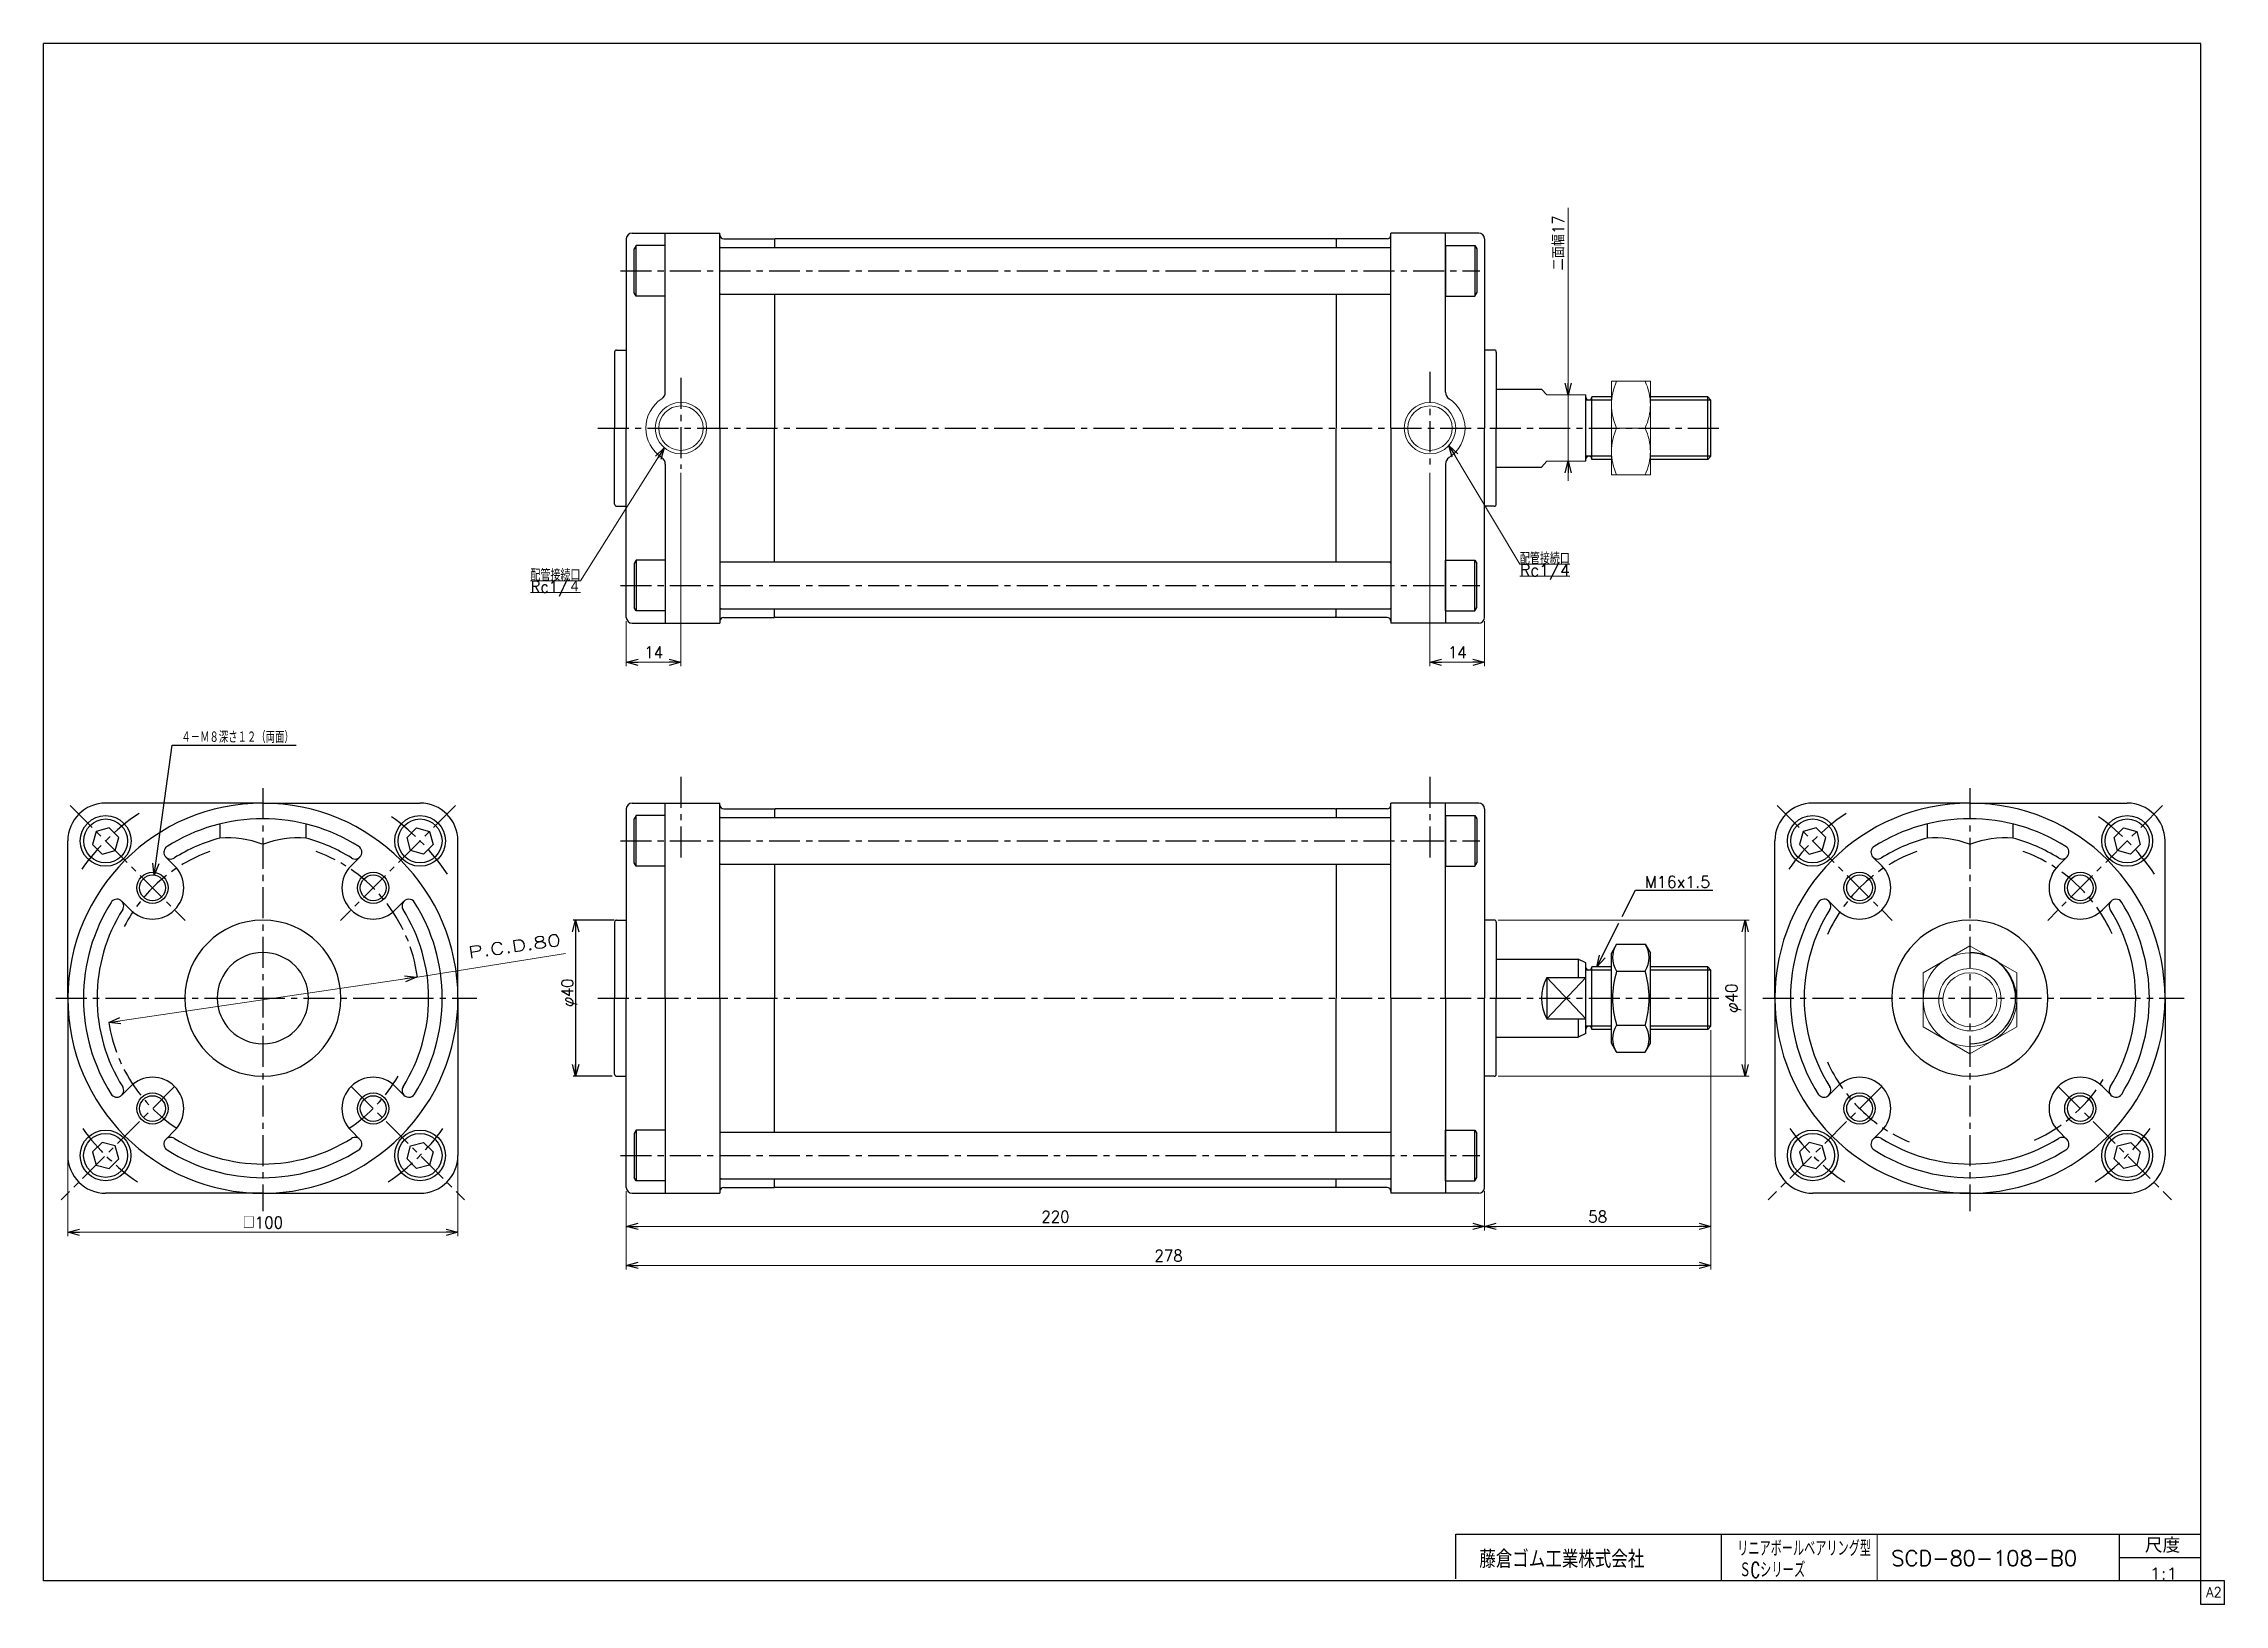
# Model space of a CAD drawing. Header units: millimetres. Extents: x -272 to 287, y -200 to 200.
import ezdxf
from ezdxf.enums import TextEntityAlignment as Align

# ---------------------------------------------------------------- set-up
doc = ezdxf.new("R2010")
doc.units = ezdxf.units.MM
doc.header["$LTSCALE"] = 0.25
doc.linetypes.add('CENTER', pattern=[50.8, 31.75, -6.35, 6.35, -6.35])
doc.layers.add('ZUWAKU', color=7, linetype='Continuous')
doc.styles.add('FdaStyle0', font='txt.shx', dxfattribs={"width": 0.9375, "bigfont": 'bigfont'})
doc.dimstyles.new('DaDimRotatedStyle', dxfattribs={"dimtxt": 3, "dimasz": 3.000002, "dimexe": 1, "dimexo": 1, "dimgap": 1, "dimtad": 3, "dimdsep": 46, "dimtxsty": 'FdaStyle0', "dimblk1": 'OPEN30', "dimblk2": 'OPEN30', "dimsah": 1, "dimcen": 0.09, "dimclrd": 4, "dimclre": 4, "dimclrt": 4, "dimadec": 0, "dimazin": 2, "dimtfac": 1, "dimtdec": 4, "dimtmove": 0, "dimatfit": 0, "dimfxl": 1, "dimarcsym": 0})

msp = doc.modelspace()

# ---------------------------------------------------------------- texts
at = {"color": 4, "style": 'FdaStyle0'}
for s, height, width, p, p2 in [('４－Ｍ８深さ１２（両面）', 3, 0.666667, (-236.685, 20.778), (-207.885, 20.778)), ('M16x1.5', 3, 0.8, (138.432, -16.329), (155.232, -16.329)), ('リニアボールベアリング型', 4, 0.543582, (162.123, -187.662), (196.423, -187.662)), ('ＳCシリーズ', 4, 0.563333, (162.683, -193.168), (179.583, -193.168)), ('SCD-80-108-B0', 4, 0.82069, (201.621, -190.15), (249.221, -190.15)), ('1:1', 3, 0.8, (267.818, -193.595), (275.018, -193.595))]:
    msp.add_text(s, height=height, dxfattribs=dict(at, width=width)).set_placement(p, p2, align=Align.FIT)
msp.add_text('P.C.D.80', height=3, rotation=8, dxfattribs=at).set_placement((-162.949, -34.451), (-139.182, -31.111), align=Align.FIT)
at = {"color": 4, "style": 'FdaStyle0', "width": 0.75}
msp.add_text('φ40', height=3, rotation=90, dxfattribs=at).set_placement((-136.24, -46.841), (-136.24, -39.641), align=Align.FIT)
at = {"layer": 'ZUWAKU', "color": 4, "style": 'FdaStyle0'}
for s, height, width, p, p2 in [('尺度', 3.8, 0.749175, (266.615, -186.78), (275.695, -186.78)), ('藤倉ゴム工業株式会社', 4.5, 0.652778, (96.013, -190.657), (138.313, -190.657))]:
    msp.add_text(s, height=height, dxfattribs=dict(at, width=width)).set_placement(p, p2, align=Align.FIT)
at = {"layer": 'ZUWAKU', "color": 7, "style": 'FdaStyle0', "width": 0.8}
msp.add_text('A2', height=2.5, dxfattribs=at).set_placement((282.307, -198.125), (286.307, -198.125), align=Align.FIT)

# ---------------------------------------------------------------- blocks, each defined once
blk = doc.blocks.new('_OPEN30')
at = {"color": 0, "linetype": 'ByBlock', "lineweight": -2}
for p, q in [((-1, 0.267949), (0, 0)), ((0, 0), (-1, -0.267949)), ((0, 0), (-1, 0))]:
    blk.add_line(p, q, dxfattribs=at)
blk = doc.blocks.new('DC_GROUP_Φ80_1')
at = {"color": 4, "linetype": 'Continuous', "lineweight": 25}
for p, q in [((-258.55, -1.89), (-259.45, -5.24)), ((-259.45, -5.24), (-257, -7.69)), ((-255.2, -0.99), (-258.55, -1.89)), ((-252.75, -3.44), (-255.2, -0.99)), ((-253.65, -6.79), (-252.75, -3.44)), ((-257, -7.69), (-253.65, -6.79))]:
    blk.add_line(p, q, dxfattribs=at)
for radius in [6.5, 5.63]:
    blk.add_circle((-256.1, -4.34), radius, dxfattribs=at)
blk = doc.blocks.new('DC_GROUP_Φ80_2')
at = {"color": 4, "linetype": 'Continuous', "lineweight": 25}
for p, q in [((-257, -81.6), (-259.45, -84.05)), ((-253.66, -82.5), (-257, -81.6)), ((-252.76, -85.84), (-253.66, -82.5)), ((-259.45, -84.05), (-258.55, -87.4)), ((-258.55, -87.4), (-255.21, -88.29)), ((-255.21, -88.29), (-252.76, -85.84))]:
    blk.add_line(p, q, dxfattribs=at)
for radius in [6.5, 5.63]:
    blk.add_circle((-256.11, -84.95), radius, dxfattribs=at)
blk = doc.blocks.new('DC_GROUP_Φ80_3')
at = {"color": 4, "linetype": 'Continuous', "lineweight": 25}
for p, q in [((-120.14, -78.45), (-120.64, -79.31)), ((-120.64, -79.31), (-120.64, -90.58)), ((-112.64, -78.45), (-120.14, -78.45)), ((-120.14, -78.45), (-120.14, -91.45)), ((-112.64, -78.45), (-112.64, -91.45)), ((-120.14, -91.45), (-120.64, -90.58)), ((-112.64, -91.45), (-120.14, -91.45))]:
    blk.add_line(p, q, dxfattribs=at)
blk = doc.blocks.new('DC_GROUP_Φ80_4')
at = {"color": 4, "linetype": 'Continuous', "lineweight": 25}
for p, q in [((87.36, -91.45), (87.36, -78.45)), ((87.36, -78.45), (94.86, -78.45)), ((94.86, -78.45), (95.36, -79.31)), ((94.86, -91.45), (94.86, -78.45)), ((95.36, -90.58), (95.36, -79.31)), ((87.36, -91.45), (94.86, -91.45)), ((94.86, -91.45), (95.36, -90.58))]:
    blk.add_line(p, q, dxfattribs=at)
blk = doc.blocks.new('DC_GROUP_Φ80_5')
at = {"color": 4, "linetype": 'Continuous', "lineweight": 25}
for p, q in [((131.22, -30.78), (129.86, -33.14)), ((129.86, -56.14), (129.86, -33.14)), ((131.22, -30.78), (138.5, -30.78)), ((138.5, -30.78), (139.86, -33.14)), ((139.86, -56.14), (139.86, -33.14)), ((131.22, -37.71), (138.5, -37.71)), ((131.22, -51.57), (138.5, -51.57)), ((131.22, -58.5), (129.86, -56.14)), ((131.22, -58.5), (138.5, -58.5)), ((138.5, -58.5), (139.86, -56.14))]:
    blk.add_line(p, q, dxfattribs=at)
for centre, radius, start, end in [((136.28, -34.25), 6.13, 145.6111, 214.3889), ((133.44, -34.25), 6.13, 325.6111, 34.3889), ((153.08, -44.64), 22.93, 162.4111, 197.5889), ((116.64, -44.64), 22.93, 342.4111, 17.5889), ((136.28, -55.03), 6.13, 145.6111, 214.3889), ((133.44, -55.03), 6.13, 325.6111, 34.3889)]:
    blk.add_arc(centre, radius, start, end, dxfattribs=at)
blk = doc.blocks.new('DC_GROUP_Φ80_6')
at = {"color": 4, "linetype": 'Continuous', "lineweight": 25}
for p, q in [((-120.14, 2.16), (-120.64, 1.3)), ((-120.64, -9.97), (-120.64, 1.3)), ((-112.64, 2.16), (-120.14, 2.16)), ((-120.14, -10.84), (-120.14, 2.16)), ((-112.64, -10.84), (-112.64, 2.16)), ((-120.14, -10.84), (-120.64, -9.97)), ((-112.64, -10.84), (-120.14, -10.84))]:
    blk.add_line(p, q, dxfattribs=at)
blk = doc.blocks.new('DC_GROUP_Φ80_7')
at = {"color": 4, "linetype": 'Continuous', "lineweight": 25}
for p, q in [((87.36, 2.16), (87.36, -10.84)), ((87.36, 2.16), (94.86, 2.16)), ((94.86, 2.16), (95.36, 1.3)), ((94.86, 2.16), (94.86, -10.84)), ((95.36, 1.3), (95.36, -9.97)), ((87.36, -10.84), (94.86, -10.84)), ((94.86, -10.84), (95.36, -9.97))]:
    blk.add_line(p, q, dxfattribs=at)
blk = doc.blocks.new('DC_GROUP_Φ80_8')
at = {"color": 4, "linetype": 'Continuous', "lineweight": 25}
for p, q in [((-178.85, -3.44), (-176.4, -0.99)), ((-177.95, -6.79), (-178.85, -3.44)), ((-176.4, -0.99), (-173.05, -1.89)), ((-172.15, -5.24), (-174.6, -7.69)), ((-173.05, -1.89), (-172.15, -5.24)), ((-174.6, -7.69), (-177.95, -6.79))]:
    blk.add_line(p, q, dxfattribs=at)
for radius in [6.5, 5.63]:
    blk.add_circle((-175.5, -4.34), radius, dxfattribs=at)
blk = doc.blocks.new('DC_GROUP_Φ80_9')
at = {"color": 4, "linetype": 'Continuous', "lineweight": 25}
for p, q in [((-178.84, -85.84), (-177.94, -82.5)), ((-177.94, -82.5), (-174.6, -81.6)), ((-174.6, -81.6), (-172.15, -84.05)), ((-176.39, -88.29), (-178.84, -85.84)), ((-173.05, -87.4), (-176.39, -88.29)), ((-172.15, -84.05), (-173.05, -87.4))]:
    blk.add_line(p, q, dxfattribs=at)
for radius in [6.5, 5.63]:
    blk.add_circle((-175.5, -84.95), radius, dxfattribs=at)
blk = doc.blocks.new('DC_GROUP_Φ80_10')
at = {"color": 4, "linetype": 'Continuous', "lineweight": 25}
for p, q in [((179.03, -1.89), (178.13, -5.24)), ((178.13, -5.24), (180.58, -7.69)), ((182.37, -0.99), (179.03, -1.89)), ((184.82, -3.44), (182.37, -0.99)), ((183.93, -6.79), (184.82, -3.44)), ((180.58, -7.69), (183.93, -6.79))]:
    blk.add_line(p, q, dxfattribs=at)
for radius in [6.5, 5.63]:
    blk.add_circle((181.48, -4.34), radius, dxfattribs=at)
blk = doc.blocks.new('DC_GROUP_Φ80_11')
at = {"color": 4, "linetype": 'Continuous', "lineweight": 25}
for p, q in [((180.58, -81.6), (178.13, -84.05)), ((183.92, -82.5), (180.58, -81.6)), ((184.82, -85.84), (183.92, -82.5)), ((178.13, -84.05), (179.02, -87.4)), ((179.02, -87.4), (182.37, -88.29)), ((182.37, -88.29), (184.82, -85.84))]:
    blk.add_line(p, q, dxfattribs=at)
for radius in [6.5, 5.63]:
    blk.add_circle((181.47, -84.95), radius, dxfattribs=at)
blk = doc.blocks.new('DC_GROUP_Φ80_12')
at = {"color": 4, "linetype": 'Continuous', "lineweight": 25}
for p, q in [((258.73, -3.44), (261.18, -0.99)), ((259.63, -6.79), (258.73, -3.44)), ((261.18, -0.99), (264.53, -1.89)), ((265.42, -5.24), (262.97, -7.69)), ((264.53, -1.89), (265.42, -5.24)), ((262.97, -7.69), (259.63, -6.79))]:
    blk.add_line(p, q, dxfattribs=at)
for radius in [6.5, 5.63]:
    blk.add_circle((262.08, -4.34), radius, dxfattribs=at)
blk = doc.blocks.new('DC_GROUP_Φ80_13')
at = {"color": 4, "linetype": 'Continuous', "lineweight": 25}
for p, q in [((258.74, -85.84), (259.63, -82.5)), ((259.63, -82.5), (262.98, -81.6)), ((262.98, -81.6), (265.43, -84.05)), ((261.19, -88.29), (258.74, -85.84)), ((264.53, -87.4), (261.19, -88.29)), ((265.43, -84.05), (264.53, -87.4))]:
    blk.add_line(p, q, dxfattribs=at)
for radius in [6.5, 5.63]:
    blk.add_circle((262.08, -84.95), radius, dxfattribs=at)
blk = doc.blocks.new('*D14')
at = {"color": 4, "linetype": 'Continuous', "lineweight": 13}
for p, q in [((100.86, -24.64), (165.16, -24.64)), ((164.16, -64.64), (164.16, -24.64)), ((100.86, -64.64), (165.16, -64.64))]:
    blk.add_line(p, q, dxfattribs=at)
at = {"color": 4, "xscale": 3.000002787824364, "yscale": 2.999989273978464}
for p, rotation in [((164.16, -24.64), 90), ((164.16, -64.64), 270)]:
    blk.add_blockref('_OPEN30', p, dxfattribs=dict(at, rotation=rotation))
at = {"color": 4, "insert": (163.16, -44.64), "char_height": 3, "width": 15, "attachment_point": 8, "rotation": 90, "style": 'FdaStyle0'}
blk.add_mtext('\\T1.00;φ40', dxfattribs=at)
blk = doc.blocks.new('*D15')
at = {"color": 4, "linetype": 'Continuous', "lineweight": 13}
for p, q in [((-122.64, -94.14), (-122.64, -104.14)), ((97.36, -94.14), (97.36, -104.14)), ((-122.64, -103.14), (97.36, -103.14))]:
    blk.add_line(p, q, dxfattribs=at)
at = {"color": 4, "xscale": 3.000002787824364, "yscale": 2.999989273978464}
for p, rotation in [((-122.64, -103.14), 180), ((97.36, -103.14), 360)]:
    blk.add_blockref('_OPEN30', p, dxfattribs=dict(at, rotation=rotation))
at = {"color": 4, "insert": (-12.64, -102.14), "char_height": 3, "width": 15, "attachment_point": 8, "style": 'FdaStyle0'}
blk.add_mtext('\\T1.00;220', dxfattribs=at)
blk = doc.blocks.new('*D16')
at = {"color": 4, "linetype": 'Continuous', "lineweight": 13}
for p, q in [((155.36, -52.83), (155.36, -104.14)), ((97.36, -94.14), (97.36, -104.14)), ((97.36, -103.14), (155.36, -103.14))]:
    blk.add_line(p, q, dxfattribs=at)
at = {"color": 4, "xscale": 3.000002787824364, "yscale": 2.999989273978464}
for p, rotation in [((97.36, -103.14), 180), ((155.36, -103.14), 360)]:
    blk.add_blockref('_OPEN30', p, dxfattribs=dict(at, rotation=rotation))
at = {"color": 4, "insert": (126.36, -102.14), "char_height": 3, "width": 11.25, "attachment_point": 8, "style": 'FdaStyle0'}
blk.add_mtext('\\T1.00;58', dxfattribs=at)
blk = doc.blocks.new('*D17')
at = {"color": 4, "linetype": 'Continuous', "lineweight": 13}
for p, q in [((155.36, -52.83), (155.36, -114.14)), ((-122.64, -94.14), (-122.64, -114.14)), ((-122.64, -113.14), (155.36, -113.14))]:
    blk.add_line(p, q, dxfattribs=at)
at = {"color": 4, "xscale": 3.000002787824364, "yscale": 2.999989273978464}
for p, rotation in [((-122.64, -113.14), 180), ((155.36, -113.14), 360)]:
    blk.add_blockref('_OPEN30', p, dxfattribs=dict(at, rotation=rotation))
at = {"color": 4, "insert": (16.36, -112.14), "char_height": 3, "width": 15, "attachment_point": 8, "style": 'FdaStyle0'}
blk.add_mtext('\\T1.00;278', dxfattribs=at)
blk = doc.blocks.new('*D18')
at = {"color": 4, "linetype": 'Continuous', "lineweight": 13}
for p, q in [((-265.8, -85.94), (-265.8, -105.64)), ((-165.8, -85.94), (-165.8, -105.64)), ((-265.8, -104.64), (-165.8, -104.64))]:
    blk.add_line(p, q, dxfattribs=at)
at = {"color": 4, "xscale": 3.000002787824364, "yscale": 2.999989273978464}
for p, rotation in [((-265.8, -104.64), 180), ((-165.8, -104.64), 360)]:
    blk.add_blockref('_OPEN30', p, dxfattribs=dict(at, rotation=rotation))
at = {"color": 4, "insert": (-215.8, -103.64), "char_height": 3, "width": 18.75, "attachment_point": 8, "style": 'FdaStyle0'}
blk.add_mtext('\\T1.00;□100', dxfattribs=at)
blk = doc.blocks.new('DC_GROUP_Φ80_14')
at = {"color": 4, "linetype": 'Continuous', "lineweight": 13}
for p, q in [((221.78, -31.19), (209.78, -38.12)), ((233.78, -38.12), (221.78, -31.19)), ((209.78, -38.12), (209.78, -51.97)), ((233.78, -51.97), (233.78, -38.12)), ((209.78, -51.97), (221.78, -58.9)), ((221.78, -58.9), (233.78, -51.97))]:
    blk.add_line(p, q, dxfattribs=at)
for radius in [12, 8, 6.92]:
    blk.add_circle((221.78, -45.04), radius, dxfattribs=at)
blk = doc.blocks.new('DC_GROUP_Φ80_15')
at = {"color": 4, "linetype": 'Continuous', "lineweight": 25}
for p, q in [((-120.14, 67.65), (-120.64, 66.79)), ((-112.64, 67.65), (-120.14, 67.65)), ((-120.14, 67.65), (-120.14, 54.65)), ((-112.64, 67.65), (-112.64, 54.65)), ((-120.64, 66.79), (-120.64, 55.52)), ((-120.14, 54.65), (-120.64, 55.52)), ((-112.64, 54.65), (-120.14, 54.65))]:
    blk.add_line(p, q, dxfattribs=at)
blk = doc.blocks.new('DC_GROUP_Φ80_16')
at = {"color": 4, "linetype": 'Continuous', "lineweight": 25}
for p, q in [((87.36, 54.65), (87.36, 67.65)), ((87.36, 67.65), (94.86, 67.65)), ((94.86, 67.65), (95.36, 66.79)), ((94.86, 54.65), (94.86, 67.65)), ((95.36, 55.52), (95.36, 66.79)), ((87.36, 54.65), (94.86, 54.65)), ((94.86, 54.65), (95.36, 55.52))]:
    blk.add_line(p, q, dxfattribs=at)
blk = doc.blocks.new('DC_GROUP_Φ80_17')
at = {"color": 4, "linetype": 'Continuous', "lineweight": 25}
for p, q in [((-120.14, 148.26), (-120.64, 147.4)), ((-120.64, 136.13), (-120.64, 147.4)), ((-112.64, 148.26), (-120.14, 148.26)), ((-120.14, 135.26), (-120.14, 148.26)), ((-112.64, 135.26), (-112.64, 148.26)), ((-120.14, 135.26), (-120.64, 136.13)), ((-112.64, 135.26), (-120.14, 135.26))]:
    blk.add_line(p, q, dxfattribs=at)
blk = doc.blocks.new('DC_GROUP_Φ80_18')
at = {"color": 4, "linetype": 'Continuous', "lineweight": 25}
for p, q in [((87.36, 148.26), (87.36, 135.26)), ((87.36, 148.26), (94.86, 148.26)), ((94.86, 148.26), (95.36, 147.4)), ((94.86, 148.26), (94.86, 135.26)), ((95.36, 147.4), (95.36, 136.13)), ((87.36, 135.26), (94.86, 135.26)), ((94.86, 135.26), (95.36, 136.13))]:
    blk.add_line(p, q, dxfattribs=at)
blk = doc.blocks.new('DC_GROUP_Φ80_19')
at = {"color": 4, "linetype": 'Continuous', "lineweight": 13}
for p, q in [((139.86, 113.46), (129.86, 113.46)), ((129.86, 113.46), (129.86, 89.46)), ((139.86, 89.46), (139.86, 113.46)), ((131.22, 101.46), (138.5, 101.46)), ((129.86, 89.46), (139.86, 89.46))]:
    blk.add_line(p, q, dxfattribs=at)
for centre, start, end in [((143.75, 107.46), 154.4102, 205.5898), ((125.97, 107.46), 334.4102, 25.5898), ((143.75, 95.46), 154.4102, 205.5898), ((125.97, 95.46), 334.4102, 25.5898)]:
    blk.add_arc(centre, 13.89, start, end, dxfattribs=at)
blk = doc.blocks.new('DA_IMAGEDIMGROUP_1')
at = {"color": 4, "linetype": 'Continuous', "lineweight": 13}
for p, q in [((118.79, 157.89), (118.79, 109.96)), ((118.79, 92.96), (118.79, 109.96)), ((118.79, 87.96), (118.79, 92.96))]:
    blk.add_line(p, q, dxfattribs=at)
at = {"color": 4, "xscale": 3.000002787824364, "yscale": 2.999989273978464}
for p, rotation in [((118.79, 109.96), 270), ((118.79, 92.96), 90)]:
    blk.add_blockref('_OPEN30', p, dxfattribs=dict(at, rotation=rotation))
at = {"color": 4, "insert": (117.79, 141.89), "char_height": 3, "width": 18.75, "attachment_point": 7, "rotation": 90, "style": 'FdaStyle0'}
blk.add_mtext('\\T1.00;二面幅17', dxfattribs=at)
blk = doc.blocks.new('DC_GROUP_Φ80_20')
at = {"color": 4, "linetype": 'Continuous', "lineweight": 13}
for p, q in [((88.24, 97.01), (106.42, 66.55)), ((106.42, 66.55), (119.22, 66.55)), ((106.42, 63.55), (119.22, 63.55))]:
    blk.add_line(p, q, dxfattribs=at)
at = {"color": 4, "xscale": 3.000002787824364, "yscale": 2.999989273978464, "rotation": 120.8352114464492}
blk.add_blockref('_OPEN30', (88.24, 97.01), dxfattribs=at)
at = {"color": 4, "style": 'FdaStyle0'}
for s, width, p, p2 in [('配管接続口', 0.680851, (106.42, 66.55), (119.22, 66.55)), ('Rc1/4', 0.810127, (106.42, 63.55), (119.22, 63.55))]:
    blk.add_text(s, height=3, dxfattribs=dict(at, width=width)).set_placement(p, p2, align=Align.FIT)
blk = doc.blocks.new('DC_GROUP_Φ80_21')
at = {"color": 4, "linetype": 'Continuous', "lineweight": 13}
for p, q in [((-112.9, 96.42), (-134.4, 62.32)), ((-134.4, 62.32), (-147.2, 62.32)), ((-134.4, 59.32), (-147.2, 59.32))]:
    blk.add_line(p, q, dxfattribs=at)
at = {"color": 4, "xscale": 3.000002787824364, "yscale": 2.999989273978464, "rotation": 57.77269630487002}
blk.add_blockref('_OPEN30', (-112.9, 96.42), dxfattribs=at)
at = {"color": 4, "style": 'FdaStyle0'}
for s, width, p, p2 in [('配管接続口', 0.680851, (-147.2, 62.32), (-134.4, 62.32)), ('Rc1/４', 0.790123, (-147.2, 59.32), (-134.4, 59.32))]:
    blk.add_text(s, height=3, dxfattribs=dict(at, width=width)).set_placement(p, p2, align=Align.FIT)
blk = doc.blocks.new('*D28')
at = {"color": 4, "linetype": 'Continuous', "lineweight": 13}
for p, q in [((83.36, 90.02), (83.36, 40.46)), ((97.36, 51.96), (97.36, 40.46)), ((83.36, 41.46), (97.36, 41.46))]:
    blk.add_line(p, q, dxfattribs=at)
at = {"color": 4, "xscale": 3.000002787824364, "yscale": 2.999989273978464}
for p, rotation in [((83.36, 41.46), 180), ((97.36, 41.46), 360)]:
    blk.add_blockref('_OPEN30', p, dxfattribs=dict(at, rotation=rotation))
at = {"color": 4, "insert": (90.36, 42.46), "char_height": 3, "width": 9.75, "attachment_point": 8, "style": 'FdaStyle0'}
blk.add_mtext('\\T1.00;14', dxfattribs=at)
blk = doc.blocks.new('*D29')
at = {"color": 4, "linetype": 'Continuous', "lineweight": 13}
for p, q in [((-108.64, 90.02), (-108.64, 40.46)), ((-122.64, 51.96), (-122.64, 40.46)), ((-122.64, 41.46), (-108.64, 41.46))]:
    blk.add_line(p, q, dxfattribs=at)
at = {"color": 4, "xscale": 3.000002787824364, "yscale": 2.999989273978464}
for p, rotation in [((-122.64, 41.46), 180), ((-108.64, 41.46), 360)]:
    blk.add_blockref('_OPEN30', p, dxfattribs=dict(at, rotation=rotation))
at = {"color": 4, "insert": (-115.64, 42.46), "char_height": 3, "width": 9.75, "attachment_point": 8, "style": 'FdaStyle0'}
blk.add_mtext('\\T1.00;14', dxfattribs=at)

# ---------------------------------------------------------------- dimensions: what is measured, and where the dimension line sits
at = {"linetype": 'Continuous', "lineweight": 13}
for base, p1, p2, picture, middle in [((-108.64, 41.457), (-122.64, 52.957), (-108.64, 91.019), '*D29', (-115.64, 41.457)), ((97.36, 41.457), (83.36, 91.019), (97.36, 52.957), '*D28', (90.36, 41.457)), ((155.36, -113.141), (-122.64, -93.141), (155.36, -51.831), '*D17', (16.36, -113.141)), ((155.36, -103.141), (97.36, -93.141), (155.36, -51.831), '*D16', (126.36, -103.141)), ((97.36, -103.141), (-122.64, -93.141), (97.36, -93.141), '*D15', (-12.64, -103.141))]:
    dim = msp.add_linear_dim(base=base, p1=p1, p2=p2, dimstyle='DaDimRotatedStyle', override={"dimtxt": 3, "dimasz": 3.000002, "dimexe": 1, "dimexo": 1, "dimgap": 1, "dimtad": 3, "dimtih": 0, "dimtoh": 0, "dimdec": 2, "dimzin": 8, "dimtxsty": 'FdaStyle0', "dimblk1": 'OPEN30', "dimblk2": 'OPEN30', "dimsah": 1, "dimclrd": 4, "dimclre": 4, "dimclrt": 4, "dimazin": 2, "dimtofl": 1, "dimatfit": 0, "dimtolj": 0, "dimtzin": 8}, dxfattribs=at)
    dim.commit()
    dim.dimension.update_dxf_attribs({"geometry": picture, "text_midpoint": middle})
dim = msp.add_linear_dim(base=(164.156, -24.641), p1=(99.86, -64.641), p2=(99.86, -24.641), angle=90, text='φ<>', dimstyle='DaDimRotatedStyle', override={"dimtxt": 3, "dimasz": 3.000002, "dimexe": 1, "dimexo": 1, "dimgap": 1, "dimtad": 3, "dimtih": 0, "dimtoh": 0, "dimdec": 2, "dimzin": 8, "dimtxsty": 'FdaStyle0', "dimblk1": 'OPEN30', "dimblk2": 'OPEN30', "dimsah": 1, "dimclrd": 4, "dimclre": 4, "dimclrt": 4, "dimazin": 2, "dimtofl": 1, "dimatfit": 0, "dimtolj": 0, "dimtzin": 8}, dxfattribs=at)
dim.commit()
dim.dimension.update_dxf_attribs({"geometry": '*D14', "text_midpoint": (164.156, -44.641)})
dim = msp.add_linear_dim(base=(-165.8, -104.641), p1=(-265.8, -84.941), p2=(-165.8, -84.941), text='□<>', dimstyle='DaDimRotatedStyle', override={"dimtxt": 3, "dimasz": 3.000002, "dimexe": 1, "dimexo": 1, "dimgap": 1, "dimtad": 3, "dimtih": 0, "dimtoh": 0, "dimdec": 2, "dimzin": 8, "dimtxsty": 'FdaStyle0', "dimblk1": 'OPEN30', "dimblk2": 'OPEN30', "dimsah": 1, "dimclrd": 4, "dimclre": 4, "dimclrt": 4, "dimazin": 2, "dimtofl": 1, "dimatfit": 0, "dimtolj": 0, "dimtzin": 8}, dxfattribs=at)
dim.commit()
dim.dimension.update_dxf_attribs({"geometry": '*D18', "text_midpoint": (-215.8, -104.641)})

# ---------------------------------------------------------------- linework, layer by layer
at = {"color": 4, "linetype": 'Continuous', "lineweight": 25}
for p, q in [((-121.14, 151.457), (-98.64, 151.457)), ((-112.64, 110.677), (-112.64, 151.457)), ((-98.64, 101.457), (-98.64, 151.457)), ((95.86, 151.457), (73.36, 151.457)), ((73.36, 101.457), (73.36, 151.457)), ((87.36, 110.677), (87.36, 151.457)), ((-122.64, 149.957), (-122.64, 101.457)), ((-98.44, 147.762), (-98.64, 147.562)), ((-98.44, 147.762), (73.16, 147.762)), ((-97.64, 149.957), (-84.64, 149.957)), ((-84.64, 149.957), (-84.64, 147.762)), ((-84.44, 149.957), (-84.64, 149.757)), ((59.16, 149.957), (-84.44, 149.957)), ((59.16, 149.957), (59.36, 149.757)), ((59.36, 149.957), (59.36, 147.762)), ((72.36, 149.957), (59.36, 149.957)), ((73.36, 147.562), (73.16, 147.762)), ((97.36, 149.957), (97.36, 101.457)), ((-98.64, 135.962), (-98.44, 135.762)), ((-98.44, 135.762), (73.16, 135.762)), ((-84.64, 135.762), (-84.64, 101.457)), ((59.36, 135.762), (59.36, 101.457)), ((73.36, 135.962), (73.16, 135.762)), ((-125.64, 120.957), (-125.64, 101.457)), ((-125.14, 121.457), (-122.64, 121.457)), ((99.86, 121.457), (97.36, 121.457)), ((100.36, 120.957), (100.36, 101.457)), ((100.36, 111.457), (111.959, 111.457)), ((123.36, 92.957), (123.36, 109.957)), ((129.86, 108.647), (123.36, 108.647)), ((129.86, 109.457), (124.86, 109.457)), ((124.86, 93.457), (124.86, 109.457)), ((154.55, 109.457), (139.86, 109.457)), ((155.36, 108.647), (139.86, 108.647)), ((154.55, 93.457), (154.55, 109.457)), ((155.36, 108.647), (154.55, 109.457)), ((155.36, 94.267), (155.36, 108.647)), ((-125.64, 81.957), (-125.64, 101.457)), ((-122.64, 52.957), (-122.64, 101.457)), ((-98.64, 101.457), (-98.64, 51.457)), ((-84.64, 67.152), (-84.64, 101.457)), ((59.36, 67.152), (59.36, 101.457)), ((73.36, 101.457), (73.36, 51.457)), ((97.36, 52.957), (97.36, 101.457)), ((100.36, 81.957), (100.36, 101.457)), ((-112.64, 92.238), (-112.64, 51.457)), ((87.36, 92.238), (87.36, 51.457)), ((100.36, 91.457), (111.959, 91.457)), ((129.86, 94.267), (123.36, 94.267)), ((129.86, 93.457), (124.86, 93.457)), ((155.36, 94.267), (139.86, 94.267)), ((154.55, 93.457), (139.86, 93.457)), ((155.36, 94.267), (154.55, 93.457)), ((-125.14, 81.457), (-122.64, 81.457)), ((99.86, 81.457), (97.36, 81.457)), ((-98.64, 66.952), (-98.44, 67.152)), ((-98.44, 67.152), (73.16, 67.152)), ((73.36, 66.952), (73.16, 67.152)), ((-121.14, 51.457), (-98.64, 51.457)), ((-98.44, 55.152), (-98.64, 55.352)), ((-98.44, 55.152), (73.16, 55.152)), ((-97.64, 52.957), (-84.64, 52.957)), ((-84.64, 52.957), (-84.64, 55.152)), ((-84.44, 52.957), (-84.64, 53.157)), ((59.16, 52.957), (-84.44, 52.957)), ((59.16, 52.957), (59.36, 53.157)), ((59.36, 52.957), (59.36, 55.152)), ((72.36, 52.957), (59.36, 52.957)), ((73.36, 55.352), (73.16, 55.152)), ((95.86, 51.457), (73.36, 51.457)), ((-243.637, -13.087), (-239.085, 20.178)), ((-239.085, 20.178), (-207.285, 20.178)), ((-215.8, 5.359), (-256.1, 5.359)), ((-226.8, 0.025), (-226.8, -3.589)), ((-215.8, 5.359), (-175.5, 5.359)), ((-204.8, 0.025), (-204.8, -3.589)), ((-122.64, 3.859), (-122.64, -44.641)), ((-121.14, 5.359), (-98.64, 5.359)), ((-112.64, -44.641), (-112.64, 5.359)), ((-98.64, -44.641), (-98.64, 5.359)), ((-98.44, 1.664), (-98.64, 1.464)), ((-98.44, 1.664), (73.16, 1.664)), ((-97.64, 3.859), (-84.64, 3.859)), ((-84.64, 3.859), (-84.64, 1.664)), ((-84.44, 3.859), (-84.64, 3.659)), ((59.16, 3.859), (-84.44, 3.859)), ((59.16, 3.859), (59.36, 3.659)), ((59.36, 3.859), (59.36, 1.664)), ((72.36, 3.859), (59.36, 3.859)), ((73.36, 1.464), (73.16, 1.664)), ((95.86, 5.359), (73.36, 5.359)), ((73.36, -44.641), (73.36, 5.359)), ((87.36, -44.641), (87.36, 5.359)), ((97.36, 3.859), (97.36, -44.641)), ((221.778, 5.359), (181.478, 5.359)), ((210.778, 0.025), (210.778, -3.589)), ((221.778, 5.359), (262.078, 5.359)), ((232.778, 0.025), (232.778, -3.589)), ((-265.8, -44.641), (-265.8, -4.341)), ((-165.8, -44.641), (-165.8, -4.341)), ((171.778, -44.641), (171.778, -4.341)), ((271.778, -44.641), (271.778, -4.341)), ((-238.428, -10.7), (-240.664, -8.464)), ((-193.173, -10.7), (-190.937, -8.464)), ((-98.64, -10.136), (-98.44, -10.336)), ((-98.44, -10.336), (73.16, -10.336)), ((-84.64, -10.336), (-84.64, -44.641)), ((59.36, -10.336), (59.36, -44.641)), ((73.36, -10.136), (73.16, -10.336)), ((199.151, -10.7), (196.914, -8.464)), ((244.405, -10.7), (246.642, -8.464)), ((-249.741, -22.013), (-251.978, -19.777)), ((-181.859, -22.013), (-179.623, -19.777)), ((132.63, -23.733), (136.032, -16.929)), ((136.032, -16.929), (155.832, -16.929)), ((187.837, -22.013), (185.601, -19.777)), ((255.719, -22.013), (257.955, -19.777)), ((-125.74, -24.641), (-136.24, -24.641)), ((-135.64, -24.641), (-135.64, -64.641)), ((-125.64, -25.141), (-125.64, -44.641)), ((-125.14, -24.641), (-122.64, -24.641)), ((99.86, -24.641), (97.36, -24.641)), ((100.36, -25.141), (100.36, -44.641)), ((126.176, -36.641), (131.798, -25.397)), ((100.36, -34.641), (121.36, -34.641)), ((121.36, -34.641), (121.36, -39.373)), ((123.36, -35.573), (121.36, -34.641)), ((123.36, -53.708), (123.36, -35.573)), ((129.86, -37.451), (123.36, -37.451)), ((129.86, -36.641), (124.86, -36.641)), ((124.86, -52.641), (124.86, -36.641)), ((154.55, -36.641), (139.86, -36.641)), ((155.36, -37.451), (139.86, -37.451)), ((154.55, -52.641), (154.55, -36.641)), ((155.36, -37.451), (154.55, -36.641)), ((155.36, -51.831), (155.36, -37.451)), ((-265.8, -44.641), (-265.8, -84.941)), ((-165.8, -44.641), (-165.8, -84.941)), ((-125.64, -64.141), (-125.64, -44.641)), ((-122.64, -93.141), (-122.64, -44.641)), ((-112.64, -44.641), (-112.64, -94.641)), ((-98.64, -44.641), (-98.64, -94.641)), ((-84.64, -78.946), (-84.64, -44.641)), ((59.36, -78.946), (59.36, -44.641)), ((73.36, -44.641), (73.36, -94.641)), ((87.36, -44.641), (87.36, -94.641)), ((97.36, -93.141), (97.36, -44.641)), ((100.36, -64.141), (100.36, -44.641)), ((113.36, -39.373), (113.36, -49.909)), ((113.36, -39.373), (123.36, -39.373)), ((113.36, -49.909), (123.36, -39.373)), ((113.36, -39.373), (123.36, -49.909)), ((171.778, -44.641), (171.778, -84.941)), ((271.778, -44.641), (271.778, -84.941)), ((113.36, -49.909), (123.36, -49.909)), ((121.36, -49.909), (121.36, -54.641)), ((100.36, -54.641), (121.36, -54.641)), ((123.36, -53.708), (121.36, -54.641)), ((129.86, -51.831), (123.36, -51.831)), ((129.86, -52.641), (124.86, -52.641)), ((155.36, -51.831), (139.86, -51.831)), ((154.55, -52.641), (139.86, -52.641)), ((155.36, -51.831), (154.55, -52.641)), ((-126.24, -64.641), (-136.24, -64.641)), ((-125.14, -64.641), (-122.64, -64.641)), ((99.86, -64.641), (97.36, -64.641)), ((-249.741, -67.268), (-251.978, -69.504)), ((-181.859, -67.268), (-179.623, -69.504)), ((187.837, -67.268), (185.601, -69.504)), ((255.719, -67.268), (257.955, -69.504)), ((-238.428, -78.582), (-240.664, -80.818)), ((-193.173, -78.582), (-190.937, -80.818)), ((-98.64, -79.146), (-98.44, -78.946)), ((-98.44, -78.946), (73.16, -78.946)), ((73.36, -79.146), (73.16, -78.946)), ((199.151, -78.582), (196.914, -80.818)), ((244.405, -78.582), (246.642, -80.818)), ((-215.8, -94.641), (-256.1, -94.641)), ((-215.8, -94.641), (-175.5, -94.641)), ((-121.14, -94.641), (-98.64, -94.641)), ((-98.44, -90.946), (-98.64, -90.746)), ((-98.44, -90.946), (73.16, -90.946)), ((-97.64, -93.141), (-84.64, -93.141)), ((-84.64, -93.141), (-84.64, -90.946)), ((-84.44, -93.141), (-84.64, -92.941)), ((59.16, -93.141), (-84.44, -93.141)), ((59.16, -93.141), (59.36, -92.941)), ((59.36, -93.141), (59.36, -90.946)), ((72.36, -93.141), (59.36, -93.141)), ((73.36, -90.746), (73.16, -90.946)), ((95.86, -94.641), (73.36, -94.641)), ((221.778, -94.641), (181.478, -94.641)), ((221.778, -94.641), (262.078, -94.641))]:
    msp.add_line(p, q, dxfattribs=at)
at = {"color": 4, "linetype": 'CENTER', "lineweight": 25}
for p, q in [((-124.16, 141.762), (96.15, 141.762)), ((-108.64, 114.378), (-108.64, 91.019)), ((83.36, 115.916), (83.36, 91.019)), ((-129.91, 101.457), (157.847, 101.457)), ((-124.16, 61.152), (96.15, 61.152)), ((-108.64, 12.062), (-108.64, -8.746)), ((83.36, 12.062), (83.36, -8.746)), ((-215.8, 9.172), (-215.8, -99.261)), ((221.778, 9.172), (221.778, -99.261)), ((-265.189, 4.748), (-235.741, -24.701)), ((-166.411, 4.748), (-195.86, -24.701)), ((172.389, 4.748), (201.838, -24.701)), ((271.167, 4.748), (241.718, -24.701)), ((-124.16, -4.336), (96.15, -4.336)), ((-268.879, -44.641), (-160.929, -44.641)), ((-129.91, -44.641), (157.847, -44.641)), ((168.699, -44.641), (276.649, -44.641)), ((-238.428, -67.268), (-267.503, -96.344)), ((-193.173, -67.268), (-164.097, -96.344)), ((199.151, -67.268), (170.075, -96.344)), ((244.405, -67.268), (273.481, -96.344)), ((-124.16, -84.946), (96.15, -84.946))]:
    msp.add_line(p, q, dxfattribs=at)
at = {"color": 4, "linetype": 'Continuous', "lineweight": 13}
for p, q in [((111.959, 111.457), (113.36, 109.957)), ((113.36, 109.957), (123.36, 109.957)), ((129.86, 109.457), (129.86, 93.457)), ((113.36, 92.957), (111.959, 91.457)), ((113.36, 92.957), (123.36, 92.957)), ((-176.169, -39.224), (-138.256, -33.225)), ((-176.411, -39.257), (-255.315, -50.851))]:
    msp.add_line(p, q, dxfattribs=at)
for centre, radius in [((-108.64, 101.457), 6.597), ((-108.64, 101.457), 5.697), ((83.36, 101.457), 6.597), ((83.36, 101.457), 5.697)]:
    msp.add_circle(centre, radius, dxfattribs=at)
at = {"color": 4, "linetype": 'Continuous', "lineweight": 25}
for centre, radius in [((-244.085, -16.357), 4), ((-244.085, -16.357), 3.3), ((-187.516, -16.357), 4), ((-187.516, -16.357), 3.3), ((193.494, -16.357), 4), ((193.494, -16.357), 3.3), ((250.062, -16.357), 4), ((250.062, -16.357), 3.3), ((-244.085, -72.925), 4), ((-244.085, -72.925), 3.3), ((-187.516, -72.925), 4), ((-187.516, -72.925), 3.3), ((193.494, -72.925), 4), ((193.494, -72.925), 3.3), ((250.062, -72.925), 4), ((250.062, -72.925), 3.3)]:
    msp.add_circle(centre, radius, dxfattribs=at)
for centre, radius, start, end in [((-121.14, 149.957), 1.5, 90, 180), ((-97.64, 150.957), 1, 180, 270), ((72.36, 150.957), 1, 270, 0), ((95.86, 149.957), 1.5, 0, 90), ((-125.14, 120.957), 0.5, 90, 180), ((99.86, 120.957), 0.5, 0, 90), ((-114.64, 110.677), 2, 303.05573, 0), ((89.36, 110.677), 2, 180, 236.94427), ((124.109, 109.398), 0.751, 183.14287, 360), ((-114.64, 92.238), 2, 0, 56.94427), ((89.36, 92.238), 2, 123.05573, 180), ((124.109, 93.516), 0.751, 0, 176.85713), ((-125.14, 81.957), 0.5, 180, 270), ((99.86, 81.957), 0.5, 270, 0), ((-121.14, 52.957), 1.5, 180, 270), ((-97.64, 51.957), 1, 90, 180), ((72.36, 51.957), 1, 360, 90), ((95.86, 52.957), 1.5, 270, 0), ((-256.1, -4.341), 9.7, 90, 180), ((-215.8, -44.641), 50, 90, 180), ((-215.8, -44.641), 46, 90, 122.27106), ((-215.8, -44.641), 50, 0, 90), ((-215.8, -44.641), 46, 57.72894, 90), ((-175.5, -4.341), 9.7, 0, 90), ((-121.14, 3.859), 1.5, 90, 180), ((-97.64, 4.859), 1, 180, 270), ((72.36, 4.859), 1, 270, 0), ((95.86, 3.859), 1.5, 0, 90), ((181.478, -4.341), 9.7, 90, 180), ((221.778, -44.641), 50, 90, 180), ((221.778, -44.641), 46, 90, 122.27106), ((221.778, -44.641), 50, 0, 90), ((221.778, -44.641), 46, 57.72894, 90), ((262.078, -4.341), 9.7, 0, 90), ((-215.8, -44.641), 42.5, 105.00027, 122.27106), ((-224.916, -28.518), 25, 68.9493, 94.32272), ((-206.685, -28.518), 25, 85.67728, 111.0507), ((-215.8, -44.641), 42.5, 57.72894, 74.99973), ((221.778, -44.641), 42.5, 105.00027, 122.27106), ((212.662, -28.518), 25, 68.9493, 94.32272), ((230.894, -28.518), 25, 85.67728, 111.0507), ((221.778, -44.641), 42.5, 57.72894, 74.99973), ((-244.085, -16.357), 8, 225, 45), ((-239.427, -7.226), 1.75, 122.27106, 302.27106), ((-187.516, -16.357), 8, 135, 315), ((-192.174, -7.226), 1.75, 237.72894, 57.72894), ((193.494, -16.357), 8, 225, 45), ((198.152, -7.226), 1.75, 122.27106, 302.27106), ((250.062, -16.357), 8, 135, 315), ((245.404, -7.226), 1.75, 237.72894, 57.72894), ((-215.8, -44.641), 46, 147.72894, 180), ((-215.8, -44.641), 42.5, 147.72894, 180), ((-253.215, -21.015), 1.75, 327.72894, 147.72894), ((-178.386, -21.015), 1.75, 32.27106, 212.27106), ((-215.8, -44.641), 42.5, 0, 32.27106), ((-215.8, -44.641), 46, 0, 32.27106), ((221.778, -44.641), 46, 147.72894, 180), ((221.778, -44.641), 42.5, 147.72894, 180), ((184.363, -21.015), 1.75, 327.72894, 147.72894), ((259.193, -21.015), 1.75, 32.27106, 212.27106), ((221.778, -44.641), 42.5, 0, 32.27106), ((221.778, -44.641), 46, 0, 32.27106), ((-215.8, -44.641), 20, 90, 270), ((-215.8, -44.641), 20, 270, 90), ((-125.14, -25.141), 0.5, 90, 180), ((99.86, -25.141), 0.5, 0, 90), ((221.778, -44.641), 20, 90, 270), ((221.778, -44.641), 20, 270, 90), ((-215.8, -44.641), 11.7, 90, 270), ((-215.8, -44.641), 11.7, 270, 90), ((221.778, -44.641), 11.7, 270, 90), ((124.109, -36.7), 0.751, 183.14287, 360), ((-215.8, -44.641), 50, 180, 270), ((-215.8, -44.641), 46, 180, 212.27106), ((-215.8, -44.641), 42.5, 180, 212.27106), ((-215.8, -44.641), 50, 270, 0), ((-215.8, -44.641), 42.5, 327.72894, 0), ((-215.8, -44.641), 46, 327.72894, 0), ((122.561, -44.641), 10.602, 150.20677, 209.79323), ((221.778, -44.641), 50, 180, 270), ((221.778, -44.641), 46, 180, 212.27106), ((221.778, -44.641), 42.5, 180, 212.27106), ((221.778, -44.641), 50, 270, 0), ((221.778, -44.641), 42.5, 327.72894, 0), ((221.778, -44.641), 46, 327.72894, 0), ((124.109, -52.582), 0.751, 0, 176.85713), ((-244.085, -72.925), 8, 315, 135), ((-187.516, -72.925), 8, 45, 225), ((-125.14, -64.141), 0.5, 180, 270), ((99.86, -64.141), 0.5, 270, 0), ((193.494, -72.925), 8, 315, 135), ((250.062, -72.925), 8, 45, 225), ((-253.215, -68.267), 1.75, 212.27106, 32.27106), ((-178.386, -68.267), 1.75, 147.72894, 327.72894), ((184.363, -68.267), 1.75, 212.27106, 32.27106), ((259.193, -68.267), 1.75, 147.72894, 327.72894), ((-239.427, -82.056), 1.75, 57.72894, 237.72894), ((-215.8, -44.641), 46, 237.72894, 270), ((-215.8, -44.641), 42.5, 237.72894, 270), ((-215.8, -44.641), 42.5, 270, 302.27106), ((-215.8, -44.641), 46, 270, 302.27106), ((-192.174, -82.056), 1.75, 302.27106, 122.27106), ((198.152, -82.056), 1.75, 57.72894, 237.72894), ((221.778, -44.641), 46, 237.72894, 270), ((221.778, -44.641), 42.5, 237.72894, 270), ((221.778, -44.641), 42.5, 270, 302.27106), ((221.778, -44.641), 46, 270, 302.27106), ((245.404, -82.056), 1.75, 302.27106, 122.27106), ((-256.1, -84.941), 9.7, 180, 270), ((-175.5, -84.941), 9.7, 270, 0), ((181.478, -84.941), 9.7, 180, 270), ((262.078, -84.941), 9.7, 270, 0), ((-121.14, -93.141), 1.5, 180, 270), ((-97.64, -94.141), 1, 90, 180), ((72.36, -94.141), 1, 360, 90), ((95.86, -93.141), 1.5, 270, 0)]:
    msp.add_arc(centre, radius, start, end, dxfattribs=at)
at = {"color": 4, "linetype": 'Continuous', "lineweight": 13}
for centre, start, end in [((-108.64, 101.457), 123.05573, 236.94427), ((83.36, 101.457), 303.05573, 56.94427)]:
    msp.add_arc(centre, 9, start, end, dxfattribs=at)
at = {"color": 4, "linetype": 'CENTER', "lineweight": 25}
for centre, radius, start, end in [((-215.8, -44.641), 57, 123.82402, 146.07486), ((-215.8, -44.641), 57, 33.92514, 56.17598), ((221.778, -44.641), 57, 123.82402, 146.07486), ((221.778, -44.641), 57, 33.92514, 56.17598), ((-215.8, -44.641), 40, 109.92952, 152.59893), ((-215.8, -44.641), 40, 7.78318, 70.07048), ((221.778, -44.641), 40, 109.92952, 155.86009), ((221.778, -44.641), 40, 24.30092, 70.07048), ((-215.8, -44.641), 40, 188.93088, 236.47834), ((221.778, -44.641), 40, 204.0319, 247.11503), ((-215.8, -44.641), 40, 303.52166, 330.02318), ((221.778, -44.641), 40, 294.44292, 330.02318), ((-215.8, -44.641), 57, 215.91652, 235.71894), ((-215.8, -44.641), 57, 304.28106, 324.08348), ((221.778, -44.641), 57, 215.91652, 235.71894), ((221.778, -44.641), 57, 304.28106, 324.08348)]:
    msp.add_arc(centre, radius, start, end, dxfattribs=at)
at = {"layer": 'ZUWAKU', "color": 5, "linetype": 'Continuous', "lineweight": 25}
for p, q in [((281, 200), (-272, 200)), ((-272, -194), (-272, 200)), ((281, -200), (281, 200)), ((287, -194), (-272, -194)), ((287, -200), (287, -194)), ((287, -200), (281, -200))]:
    msp.add_line(p, q, dxfattribs=at)
at = {"layer": 'ZUWAKU', "color": 4, "linetype": 'Continuous', "lineweight": 25}
for p, q in [((90, -182), (281, -182)), ((90, -193.465), (90, -182)), ((158, -182), (158, -194)), ((260.135, -194), (260.135, -182)), ((260.135, -188), (281, -188))]:
    msp.add_line(p, q, dxfattribs=at)
at = {"layer": 'ZUWAKU', "color": 4, "linetype": 'Continuous', "lineweight": 13}
msp.add_line((198, -182), (198, -194), dxfattribs=at)

# ---------------------------------------------------------------- block references
at = {"linetype": 'Continuous'}
for name in ['DA_IMAGEDIMGROUP_1', 'DC_GROUP_Φ80_17', 'DC_GROUP_Φ80_18', 'DC_GROUP_Φ80_19', 'DC_GROUP_Φ80_21', 'DC_GROUP_Φ80_20', 'DC_GROUP_Φ80_15', 'DC_GROUP_Φ80_16', 'DC_GROUP_Φ80_1', 'DC_GROUP_Φ80_8', 'DC_GROUP_Φ80_6', 'DC_GROUP_Φ80_7', 'DC_GROUP_Φ80_10', 'DC_GROUP_Φ80_12', 'DC_GROUP_Φ80_5', 'DC_GROUP_Φ80_14', 'DC_GROUP_Φ80_2', 'DC_GROUP_Φ80_9', 'DC_GROUP_Φ80_3', 'DC_GROUP_Φ80_4', 'DC_GROUP_Φ80_11', 'DC_GROUP_Φ80_13']:
    msp.add_blockref(name, (0, 0), dxfattribs=at)
at = {"color": 4, "xscale": 3.000002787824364, "yscale": 2.999989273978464}
for p, rotation in [((-243.637, -13.087), 262.2070881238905), ((-135.64, -24.641), 90), ((-176.411, -39.257), 8.35878650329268), ((126.176, -36.641), 243.434948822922), ((-255.315, -50.851), 188.3587865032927), ((-135.64, -64.641), 270)]:
    msp.add_blockref('_OPEN30', p, dxfattribs=dict(at, rotation=rotation))

msp.set_redraw_order([(e.dxf.handle, doc.entitydb.next_handle()) for e in msp.query("TEXT MTEXT ATTDEF DIMENSION ARC_DIMENSION")])  # texts and dimensions are drawn at this point

doc.saveas('drawing.dxf')
